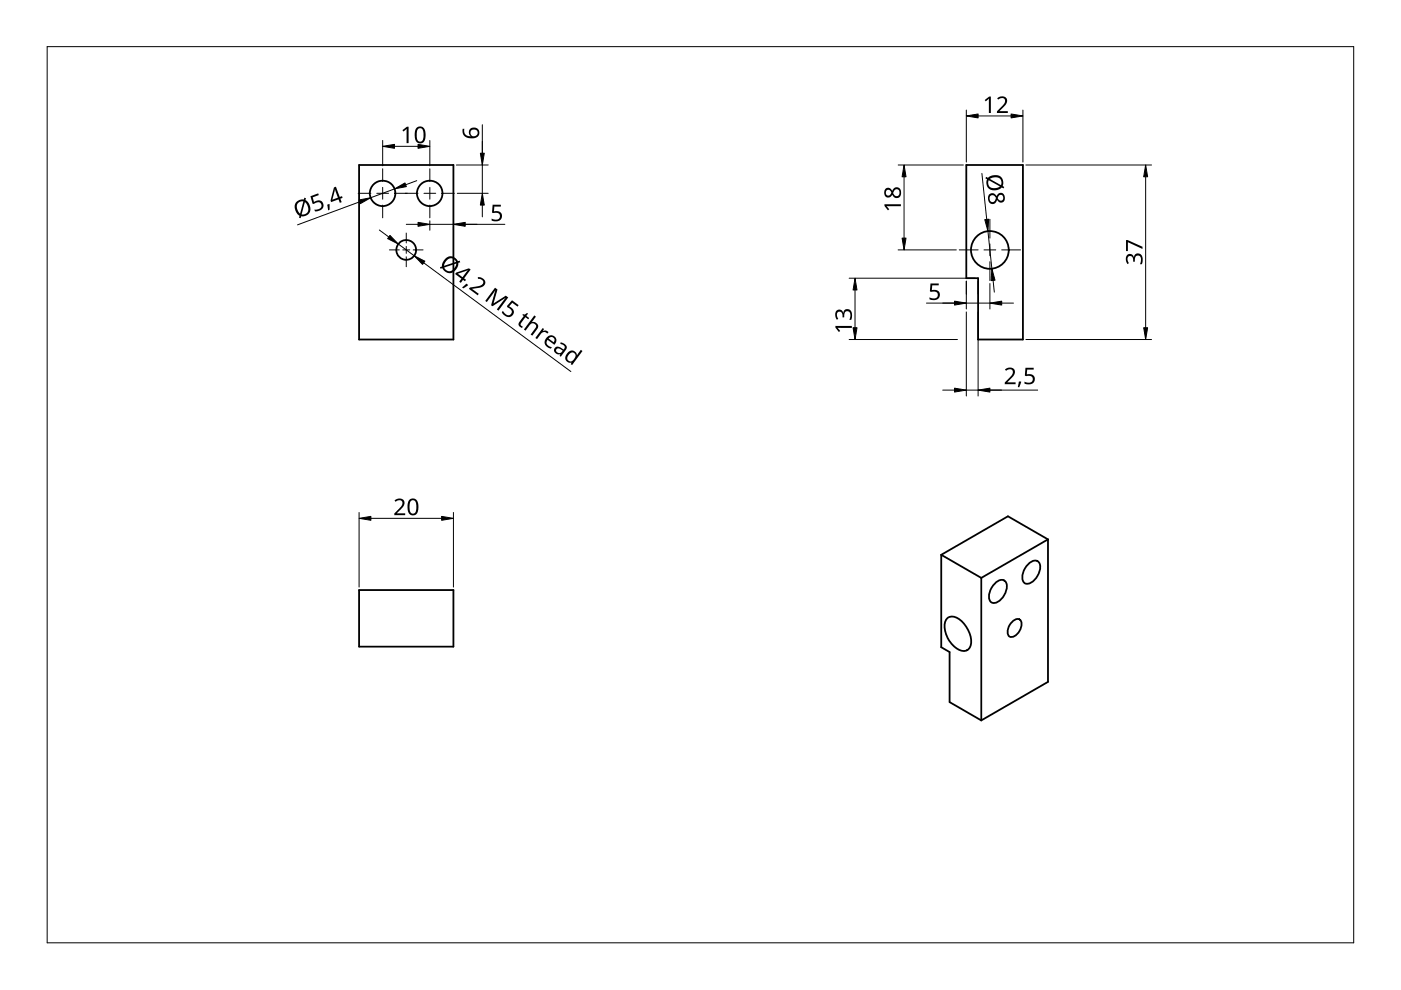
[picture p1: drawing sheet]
<svg xmlns="http://www.w3.org/2000/svg" width="297mm" height="210mm" viewBox="0 0 297 210" stroke-linecap="round" stroke-linejoin="round" font-family="sans-serif">
<g fill="none" stroke="#000" stroke-width=".38">
<path d="M76.1 35h20v37h-20zM204.9 35h12v37h-9.5v-13h-2.5zM199.6 117.6l8.4 4.9M199.6 117.6v19.6l1.7 1v10.7l6.7 3.8M218.2 119.5a1.44 1.44 0 0 1 2.1-.2 3.6 3.6 0 0 1-2.1 4.4 1.09 1.09 0 0 1-1.5-1.3 4.2 4.2 0 0 1 1.5-2.9zM222.2 114.4v30.2l-14.2 8.1M222.2 114.4l-8.5-4.9-14.1 8.1M222.2 114.4l-14.2 8.1M76.1 125.1h20v12h-20zM200.7 131.2a2.05 2.05 0 0 1 2.9 .3 5.8 5.8 0 0 1 2.1 5.6 1.67 1.67 0 0 1-2.6 .5 5.6 5.6 0 0 1-2.6-6zM208 122.5v30.2M211.1 123.5a1.34 1.34 0 0 1 1.8-.4 1.34 1.34 0 0 1 .5 1.8 3.6 3.6 0 0 1-2.8 3 1.34 1.34 0 0 1-.9-2 4.6 4.6 0 0 1 1.4-2.4z"/>
<path d="M214.7 131.7a1.05 1.05 0 0 1 1.5-.4 1.05 1.05 0 0 1 .4 1.5 2.35 2.35 0 0 1-2.6 2.2 2.39 2.39 0 0 1 .7-3.3z"/>
<circle cx="81.1" cy="41" r="2.7"/>
<circle cx="86.1" cy="53" r="2.1"/>
<circle cx="91.1" cy="41" r="2.7"/>
<circle cx="209.9" cy="53" r="4"/>
</g>
<path d="M10 9.9h277v190h-277z" fill="none" stroke="#000" stroke-width=".21"/>
<g fill="none" stroke="#000" stroke-width=".21">
<path d="M81.1 35.8v2.7M81.1 39.7v2.5M91.1 35.8v2.7M91.1 39.7v2.5M78.6 41h-2.7M79.9 41h2.5M81.1 43.5v2.7M82.6 53h2.1M83.6 41h5M86.1 49.4v2.1M86.1 52.3v1.4M86.1 54.5v2.1"/>
<path d="M86.9 53h-1.5M89.7 53h-2.1M89.9 41h2.5M91.1 43.5v2.7M93.6 41h2.7M203.4 53h4M209.9 55.5v4M209.9 46.5v4M209.9 51.7v2.5M211.1 53h-2.5M216.4 53h-4"/>
</g>
<g fill="none" stroke="#000" stroke-width=".21">
<path d="M81.1 29.8v5.4M83.6 31h5M88.4 38.3l-2.4 .9M91.1 29.8v5.4M102.3 26.4v14.6M103.5 35h-6.7M190.4 35h13.9M191.7 37.5v13M204.9 23.3v11.1M207.4 24.6h7M208.2 36.8l1 9.7M216.9 23.3v11.1"/>
<path d="M242.9 37.5v32M244.2 35h-26.7M76.3 42.8l-13.2 4.9M80.4 48.8l2 1.5M83.7 40l-5.1 1.9M84.4 51.7l3.4 2.5M86.1 47.6h2.5M89.8 55.7l31.2 23.1M91.1 46.8v2M96.1 48.2v.6M97 41h6.5M102.3 43.5v2.5"/>
<path d="M107 47.6h-15.9M180 59h26.8M190.4 53h12.4M204.9 59.6v5.9M207.4 59.6v2.8M209.5 49l.8 8M210.6 59.5l.2 2.4M181.3 61.5v8M203 72h-23M204.9 66.1v17.9M207.4 66.1v17.9M209.9 60.1v5.4"/>
<path d="M209.9 64.3h-13.5M212.4 64.3h2.5M217.5 72h26.7M199.9 82.7h2.5M220 82.7h-15.1M76.1 108.7v15.8M78.6 109.9h15M96.1 108.7v15.8"/>
</g>
<g fill="#000">
<path d="M85.3 27.6l1-.7h.3v3.5h-.4v-3.1l-.7 .6zM208.8 21.2l.9-.7h.4v3.5h-.4v-3.1l-.7 .6zM211.4 20.8a1.16 1.16 0 0 1 1.3-.4 1.16 1.16 0 0 1 .8 1.2l-.3 .6-1.3 1.4h1.8v.4h-2.3v-.4l1.1-1.1a.98 .98 0 0 0 .2-1.7h-.4l-.7 .3zM65.8 41.6l1.7-.6 .1 .4-1.3 .4 .3 1a1.17 1.17 0 0 1 1.9 .3 1.17 1.17 0 0 1-1.1 1.7h-.6l-.2-.4a1.03 1.03 0 0 0 1.5-1.1 .93 .93 0 0 0-1.6-.1h-.2zM69.4 43.4l.5-.1v1.2l-.3 .1zM104.4 43.4h1.8v.4h-1.4l-.1 1a1.17 1.17 0 0 1 1.8 1 1.17 1.17 0 0 1-1.6 1.1l-.7-.1v-.5a1.03 1.03 0 0 0 1.8-.5 .93 .93 0 0 0-1.5-.6l-.2-.1zM187.5 43.3h3.5v.4h-3l.5 .7-.2 .2-.8-.9zM238.9 54.1a.85 .85 0 0 1 .9-.2 .85 .85 0 0 1 .6 .7 .93 .93 0 0 1 1-.9 .93 .93 0 0 1 .9 1.1l-.2 1.2h-.4a1.24 1.24 0 0 0-.3-1.8 .71 .71 0 0 0-.8 1v.3h-.4a.81 .81 0 0 0 0-.9 .81 .81 0 0 0-.8-.3 1.02 1.02 0 0 0-.1 1.5l-.2 .2a1.65 1.65 0 0 1-.2-1.9zM238.7 50.9h.4l3.1 1.4v.5l-3.1-1.4v1.8h-.4zM98 61l.9-.9 .3 .3-1 .7zM101.3 58.8a1.16 1.16 0 0 1 1.3 .4 1.16 1.16 0 0 1 0 1.4l-.7 .3-1.8 .4 1.4 1-.2 .3-1.9-1.4 .2-.2 1.6-.3a.98 .98 0 0 0 1.2-1.2l-.4-.3-.7-.1zM105 61l.5 .4-.9 2.9 2.6-1.6 .6 .4-2.1 2.8-.4-.3 1.9-2.4-2.8 1.7-.3-.2 .9-3.1-1.8 2.4-.3-.2z"/>
<path d="M108.6 63.7l1.4 1-.3 .3-1.1-.8-.6 .8 .4 .2a1.13 1.13 0 0 1 .1 1.8 1.13 1.13 0 0 1-1.7-.3l-.4-.5 .2-.3a1.03 1.03 0 0 0 1.8 .6 .93 .93 0 0 0-.8-1.4l-.1-.2zM110.9 66.6l.4 .1 .4-.4 .3 .2-.4 .5 .6 .4-.2 .3-.6-.4-.9 1.2-.1 .5 .5 .3-.2 .2a.8 .8 0 0 1-.6-1.3l.9-1.2-.3-.2zM113.3 66.9l.3 .2-.9 1.2a1 1 0 0 1 1.1 .3 1 1 0 0 1 .1 1.2l-1 1.4-.4-.3 1-1.3a.7 .7 0 0 0-.3-1 .7 .7 0 0 0-1 .4l-.8 1.1-.3-.2zM115.1 69.5l.2 .3-.2 .4 .7-.1 .5 .3-.3 .3-.4-.3a.84 .84 0 0 0-.9 .4l-.8 1.1-.4-.2zM177.3 65.9a.85 .85 0 0 1 .9-.2 .85 .85 0 0 1 .6 .7 .93 .93 0 0 1 1-.9 .93 .93 0 0 1 .8 1.1l-.1 1.2h-.4a1.24 1.24 0 0 0-.3-1.8 .71 .71 0 0 0-.8 1v.3h-.4a.81 .81 0 0 0 0-.9 .81 .81 0 0 0-.9-.3 1.02 1.02 0 0 0 0 1.5l-.3 .2a1.65 1.65 0 0 1-.1-1.9zM177.1 69.1h3.5v.4h-3l.5 .7-.2 .2-.8-.9zM197.3 60.1h1.7v.4h-1.3l-.1 1a1.17 1.17 0 0 1 1.7 1 1.17 1.17 0 0 1-1.6 1.1l-.6-.1v-.5a1.03 1.03 0 0 0 1.7-.5 .93 .93 0 0 0-1.4-.6l-.2-.1zM217.4 78h1.8v.4h-1.4l-.1 1 .5-.1a1.13 1.13 0 0 1 1.2 1.4 1.13 1.13 0 0 1-1.6 .8l-.6-.2v-.4a1.03 1.03 0 0 0 1.8-.5 .93 .93 0 0 0-1.5-.6l-.2-.2zM213.1 78.3a1.16 1.16 0 0 1 1.3-.4 1.16 1.16 0 0 1 .8 1.2l-.3 .6-1.3 1.4h1.7v.4h-2.3v-.4l1.1-1.1a.98 .98 0 0 0 .3-1.7h-.5l-.6 .3zM216 80.9h.5l-.4 1.2h-.3zM83.6 106.1a1.16 1.16 0 0 1 1.4-.4 1.16 1.16 0 0 1 .7 1.1l-.3 .7-1.3 1.3h1.8v.4h-2.3v-.3l1.1-1.1a.98 .98 0 0 0 .3-1.7h-.5l-.6 .3z"/>
<path d="M88.4 27.1a1.16 1.16 0 0 1 1.3-.1 1.16 1.16 0 0 1 .5 1.2 1.69 1.69 0 0 1-1 2.2 1.27 1.27 0 0 1-1.3-1.6l.1-1.1zM88.6 27.4a2.56 2.56 0 0 0 .1 2.6 .78 .78 0 0 0 .9-.2 .78 .78 0 0 0 .2-.8 1.35 1.35 0 0 0-.7-1.8z"/>
<path d="M98.1 27.3h.4a1.18 1.18 0 0 0 1.3 1.6 1.08 1.08 0 0 1-.1-1.6 1.08 1.08 0 0 1 1.6 0 1.28 1.28 0 0 1 .1 1.6 1.28 1.28 0 0 1-1.5 .4 1.58 1.58 0 0 1-1.8-2zM99.8 28.2a.76 .76 0 0 0 1.5 0 .76 .76 0 0 0-1.5 0z"/>
<path d="M62.9 42.7a1.93 1.93 0 0 1 1.5-.4l.1-.4 .4 .1-.1 .4a1.8 1.8 0 0 1 1 2.1 1.8 1.8 0 0 1-2 1.4l-.1 .4-.3-.1 .1-.5a2.05 2.05 0 0 1-.6-3zM64.6 42.8l-.7 2.7a1.24 1.24 0 0 0 1.4-.6 1.24 1.24 0 0 0-.2-1.5zM63.2 43a1.21 1.21 0 0 0-.1 1.5l.5 .8 .7-2.6h-.5z"/>
<path d="M70.8 39.7l.4-.1 .8 2.2 .5-.2 .1 .4-.4 .1 .2 .8-.4 .1-.2-.7-1.6 .6-.1-.4zM71 40.2l-.5 2.1 1.1-.4z"/>
<path d="M94.4 54.9a1.59 1.59 0 0 1 2.7 .5l.4-.1 .1 .3-.4 .1a1.8 1.8 0 0 1-1.2 2.1 1.8 1.8 0 0 1-2.2-.9l-.4 .1-.1-.3 .4-.2 .1-.8zM94.2 56.7a1.24 1.24 0 0 0 1.2 .8 1.24 1.24 0 0 0 1.1-.9l.3-.7zM94.7 55.2l-.6 1.2 2.6-.9-.6-.6a1.05 1.05 0 0 0-1.4 .3z"/>
<path d="M96.7 57.8l2.7-.9 .4 .3-1.4 1.8 .4 .3-.2 .3-.4-.3-.5 .7-.3-.3 .4-.6-1.3-1zM97.1 58l1 .8 1.1-1.5z"/>
<path d="M187.8 40a.88 .88 0 0 1 1.4 .5 1 1 0 0 1 1.2-.8 1 1 0 0 1 .6 1.4 .94 .94 0 0 1-.8 .9 .94 .94 0 0 1-1-.7 .89 .89 0 0 1-1.1 .6 .89 .89 0 0 1-.6-1zM189.4 40.9a.7 .7 0 0 0 1.4 0 .7 .7 0 0 0-1.4 0zM187.8 40.8a.6 .6 0 0 0 1.2 0 .6 .6 0 0 0-1.2 0z"/>
<path d="M209.1 37.5l.4 .2a1.84 1.84 0 0 1 2-.6 1.84 1.84 0 0 1 1.2 1.7l-.1 .7 .3 .1-.1 .4-.4-.3a1.8 1.8 0 0 1-2.3 .5 1.8 1.8 0 0 1-.8-2.2l-.4-.2zM209.6 38.2a1.24 1.24 0 0 0 .3 1.4 1.24 1.24 0 0 0 1.4 .2l.7-.3zM209.9 37.9l2.3 1.4a1.23 1.23 0 0 0-.2-1.5 1.23 1.23 0 0 0-1.5-.2z"/>
<path d="M209.8 41.2a.97 .97 0 0 1 1.5 .4 .89 .89 0 0 1 1-.7 .89 .89 0 0 1 .7 .9 .87 .87 0 0 1-.5 1.1 .87 .87 0 0 1-1.1-.5 1 1 0 0 1-1.2 .8 1 1 0 0 1-.7-1.2zM209.7 42.1a.7 .7 0 0 0 1.4 0 .7 .7 0 0 0-1.4 0zM211.5 42a.6 .6 0 0 0 1.2 0 .6 .6 0 0 0-1.2 0z"/>
<path d="M116 71.5a1.13 1.13 0 0 1 1.7-.1 1.13 1.13 0 0 1-.2 1.7l-1.4-1.1a1 1 0 0 0-.1 1.1 1 1 0 0 0 1 .5l-.2 .3-.8-.3a1.25 1.25 0 0 1 0-2.1zM116.3 71.8l1.1 .8a.67 .67 0 0 0-.1-1 .67 .67 0 0 0-1 .2z"/>
<path d="M117.7 73.7a1.4 1.4 0 0 1 1.8 .4 .61 .61 0 0 0 .2-.7 .61 .61 0 0 0-.6-.4l-.3-.1 .1-.3a1.07 1.07 0 0 1 1 .4 1.07 1.07 0 0 1 .1 1.2l-1.1 1.4-.3-.2 .2-.3a.93 .93 0 0 1-1.1-.3 .93 .93 0 0 1 0-1.1zM118.1 74a.63 .63 0 0 0 .2 .9 .63 .63 0 0 0 .9-.4l.1-.1a1.02 1.02 0 0 0-1.2-.4z"/>
<path d="M120.4 74.7a1.08 1.08 0 0 1 1.2-.3 1.08 1.08 0 0 1 .7 .9l.9-1.1 .3 .2-2.2 3-.3-.2 .2-.3a1.09 1.09 0 0 1-1.3-.6 1.09 1.09 0 0 1 .3-1.3zM120.7 75.1a.82 .82 0 0 0-.1 1.4 .82 .82 0 0 0 1.3-.6 .72 .72 0 0 0-.2-1 .72 .72 0 0 0-1 .2z"/>
<path d="M86.8 105.9a1.16 1.16 0 0 1 1.4 0 1.16 1.16 0 0 1 .5 1.2v.4a1.36 1.36 0 0 1-1.3 1.8 1.57 1.57 0 0 1-1-2l.1-.8zM87.1 106.2l-.2 .6v1.3a.69 .69 0 0 0 .7 .8 .69 .69 0 0 0 .6-.8 1.91 1.91 0 0 0-.5-2z"/>
</g>
<g fill="#000" stroke="#000" stroke-width=".21">
<path d="M81.1 31l2.5-.4v.8zM83.7 40l2.2-1.2 .3 .8zM88.6 30.6l2.5 .4-2.5 .4zM101.8 32.5h.9l-.4 2.5zM191.7 35l.4 2.5h-.8zM204.9 24.6l2.5-.4v.8zM214.4 24.2l2.5 .4-2.5 .4zM242.9 35l.4 2.5h-.8zM76.1 42.4l2.5-.5-2.2 1.3zM82.7 49.9l1.7 1.8-2.2-1.1zM88.6 47.1l2.5 .5-2.5 .4zM87.8 54.2l2.3 1.2-.5 .7z"/>
<path d="M96.1 47.6l2.5-.5v.9zM102.3 41l.4 2.5h-.9zM191.3 50.5h.8l-.4 2.5zM208.8 46.6l.8-.1-.1 2.5zM210.3 57l.7 2.4-.9 .1zM181.3 59l.4 2.5h-.8zM180.9 69.5h.8l-.4 2.5zM202.4 63.8l2.5 .5-2.5 .4zM209.9 64.3l2.5-.5v.9zM242.5 69.5h.8l-.4 2.5zM202.4 82.3l2.5 .4-2.5 .4zM207.4 82.7l2.5-.4v.8z"/>
<path d="M76.1 109.9l2.5-.4v.8zM93.6 109.5l2.5 .4-2.5 .4z"/>
</g>
</svg>
